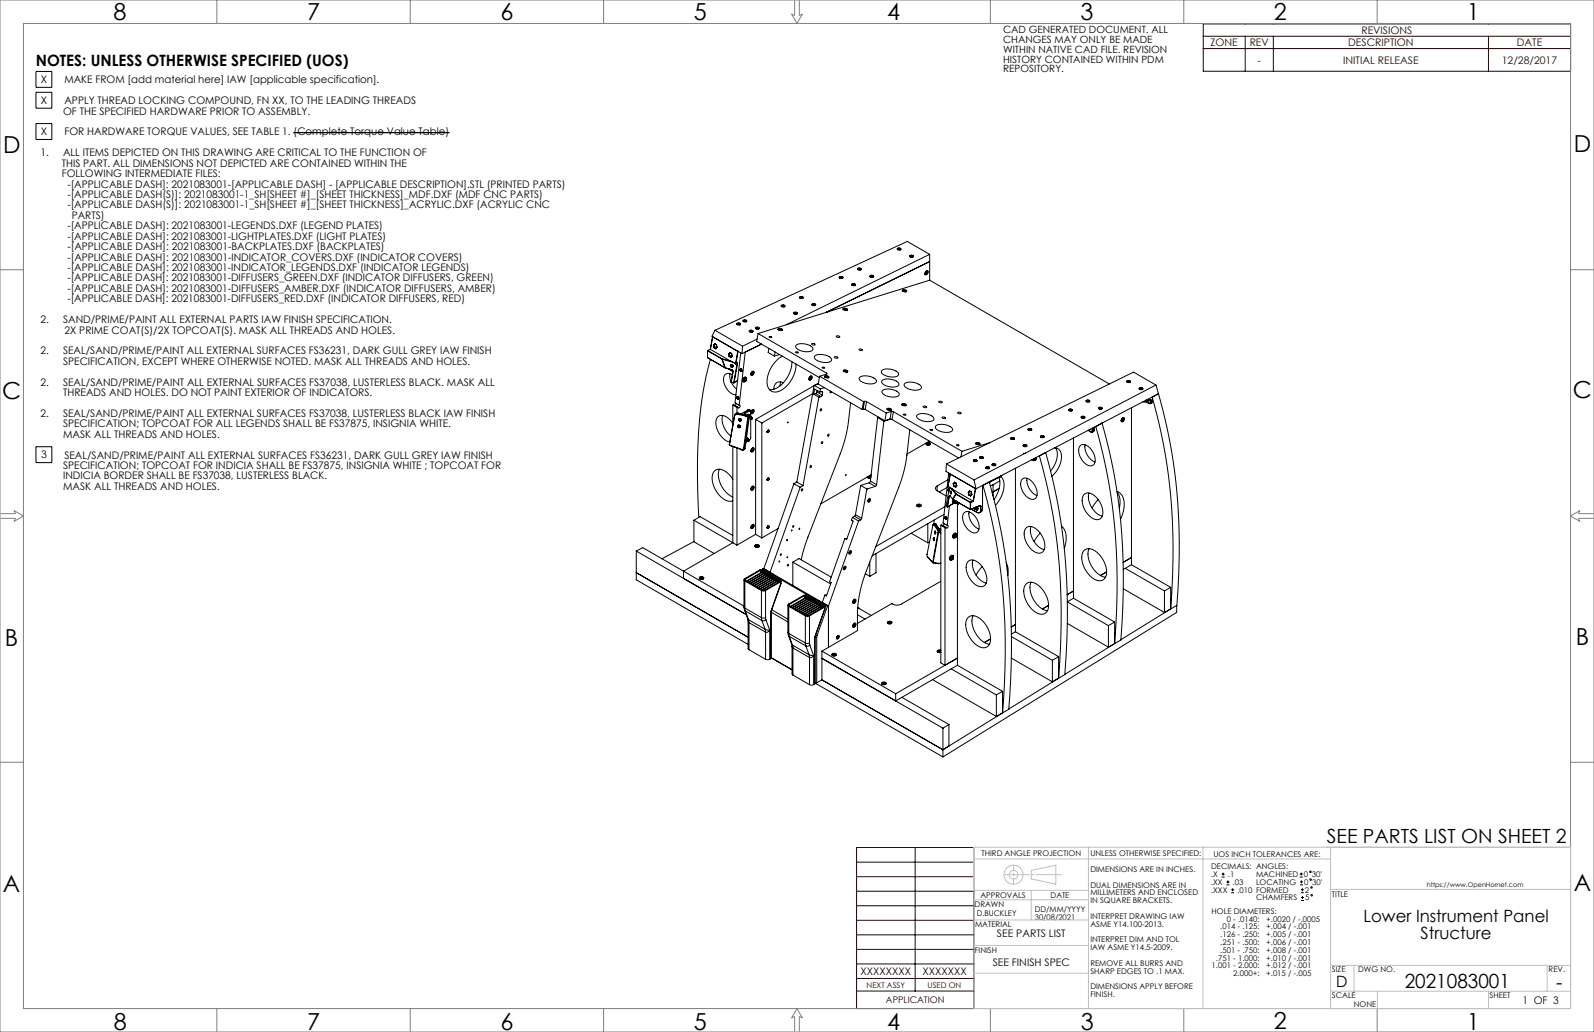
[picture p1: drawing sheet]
<svg xmlns="http://www.w3.org/2000/svg" width="864mm" height="559mm" viewBox="0 0 864 559" stroke-linecap="round" stroke-linejoin="round" font-family="sans-serif">
<defs><g id="words">
<g font-size="12.7" fill="#010000">
<text x="62" y="11">8</text>
<text x="166" y="11">7</text>
<text x="271" y="11">6</text>
<text x="376" y="11">5</text>
<text x="481" y="11">4</text>
<text x="585" y="11">3</text>
<text x="690" y="11">2</text>
<text x="795" y="11">1</text>
<text x="2" y="83">D</text>
<text x="853" y="82">D</text>
<text x="852" y="216">C</text>
<text x="1" y="216">C</text>
<text x="3" y="350">B</text>
<text x="854" y="349">B</text>
<text x="2" y="483">A</text>
<text x="853" y="482">A</text>
<text x="62" y="558">8</text>
<text x="166" y="558">7</text>
<text x="271" y="558">6</text>
<text x="376" y="558">5</text>
<text x="481" y="558">4</text>
<text x="586" y="558">3</text>
<text x="690" y="557">2</text>
<text x="795" y="558">1</text>
</g>
<text font-size="10.6" fill="#010000" x="719" y="457">SEE PARTS LIST ON SHEET 2</text>
<g font-size="10.6">
<text x="761" y="535">2021083001</text>
<text x="843" y="535">-</text>
</g>
<g font-size="9.2">
<text x="739" y="499">Lower Instrument Panel</text>
<text x="770" y="509">Structure</text>
</g>
<text font-size="8.5" fill="#010000" x="19" y="36">NOTES: UNLESS OTHERWISE SPECIFIED (UOS)</text>
<text font-size="8.5" x="724" y="535">D</text>
<g font-size="5.6" fill="#300000">
<text x="738" y="18">REVISIONS</text>
<text x="656" y="25">ZONE</text>
<text x="677" y="25">REV</text>
<text x="730" y="25">DESCRIPTION</text>
<text x="822" y="25">DATE</text>
<text x="681" y="35">-</text>
<text x="728" y="35">INITIAL RELEASE</text>
<text x="814" y="35">12/28/2017</text>
<text x="466" y="528">XXXXXXXX</text>
<text x="500" y="528">XXXXXXX</text>
</g>
<g font-size="5.6" fill="#010000">
<text x="22" y="45">X</text>
<text x="35" y="45">MAKE FROM [add material here] IAW [applicable specification].</text>
<text x="22" y="56">X</text>
<text x="35" y="56">APPLY THREAD LOCKING COMPOUND, FN XX, TO THE LEADING THREADS</text>
<text x="34" y="62">OF THE SPECIFIED HARDWARE PRIOR TO ASSEMBLY.</text>
<text x="22" y="73">X</text>
<text x="35" y="73">FOR HARDWARE TORQUE VALUES, SEE TABLE 1. (Complete Torque Value Table)</text>
<text x="22" y="85">1.</text>
<text x="34" y="85">ALL ITEMS DEPICTED ON THIS DRAWING ARE CRITICAL TO THE FUNCTION OF</text>
<text x="33" y="96">FOLLOWING INTERMEDIATE FILES:</text>
<text x="33" y="90">THIS PART. ALL DIMENSIONS NOT DEPICTED ARE CONTAINED WITHIN THE</text>
<text x="36" y="102">-[APPLICABLE DASH]: 2021083001-[APPLICABLE DASH] - [APPLICABLE DESCRIPTION].STL (PRINTED PARTS)</text>
<text x="37" y="107">-[APPLICABLE DASH(S)]: 2021083001-1_SH[SHEET #]_[SHEET THICKNESS]_MDF.DXF (MDF CNC PARTS)</text>
<text x="37" y="113">-[APPLICABLE DASH(S)]: 2021083001-1_SH[SHEET #]_[SHEET THICKNESS]_ACRYLIC.DXF (ACRYLIC CNC</text>
<text x="39" y="119">PARTS)</text>
<text x="37" y="124">-[APPLICABLE DASH]: 2021083001-LEGENDS.DXF (LEGEND PLATES)</text>
<text x="37" y="130">-[APPLICABLE DASH]: 2021083001-LIGHTPLATES.DXF (LIGHT PLATES)</text>
<text x="37" y="135">-[APPLICABLE DASH]: 2021083001-BACKPLATES.DXF (BACKPLATES)</text>
<text x="37" y="141">-[APPLICABLE DASH]: 2021083001-INDICATOR_COVERS.DXF (INDICATOR COVERS)</text>
<text x="37" y="147">-[APPLICABLE DASH]: 2021083001-INDICATOR_LEGENDS.DXF (INDICATOR LEGENDS)</text>
<text x="36" y="152">-[APPLICABLE DASH]: 2021083001-DIFFUSERS_GREEN.DXF (INDICATOR DIFFUSERS, GREEN)</text>
<text x="37" y="158">-[APPLICABLE DASH]: 2021083001-DIFFUSERS_AMBER.DXF (INDICATOR DIFFUSERS, AMBER)</text>
<text x="36" y="164">-[APPLICABLE DASH]: 2021083001-DIFFUSERS_RED.DXF (INDICATOR DIFFUSERS, RED)</text>
<text x="22" y="175">2.</text>
<text x="34" y="175">SAND/PRIME/PAINT ALL EXTERNAL PARTS IAW FINISH SPECIFICATION.</text>
<text x="35" y="181">2X PRIME COAT(S)/2X TOPCOAT(S). MASK ALL THREADS AND HOLES.</text>
<text x="22" y="192">2.</text>
<text x="34" y="192">SEAL/SAND/PRIME/PAINT ALL EXTERNAL SURFACES FS36231, DARK GULL GREY IAW FINISH</text>
<text x="34" y="198">SPECIFICATION, EXCEPT WHERE OTHERWISE NOTED. MASK ALL THREADS AND HOLES.</text>
<text x="22" y="209">2.</text>
<text x="34" y="209">SEAL/SAND/PRIME/PAINT ALL EXTERNAL SURFACES FS37038, LUSTERLESS BLACK. MASK ALL</text>
<text x="34" y="214">THREADS AND HOLES. DO NOT PAINT EXTERIOR OF INDICATORS.</text>
<text x="22" y="226">2.</text>
<text x="34" y="226">SEAL/SAND/PRIME/PAINT ALL EXTERNAL SURFACES FS37038, LUSTERLESS BLACK IAW FINISH</text>
<text x="34" y="231">SPECIFICATION; TOPCOAT FOR ALL LEGENDS SHALL BE FS37875, INSIGNIA WHITE.</text>
<text x="34" y="237">MASK ALL THREADS AND HOLES.</text>
<text x="22" y="248">3</text>
<text x="35" y="248">SEAL/SAND/PRIME/PAINT ALL EXTERNAL SURFACES FS36231, DARK GULL GREY IAW FINISH</text>
<text x="34" y="254">SPECIFICATION; TOPCOAT FOR INDICIA SHALL BE FS37875, INSIGNIA WHITE ; TOPCOAT FOR</text>
<text x="34" y="260">INDICIA BORDER SHALL BE FS37038, LUSTERLESS BLACK.</text>
<text x="34" y="265">MASK ALL THREADS AND HOLES.</text>
<text x="540" y="507">SEE PARTS LIST</text>
<text x="538" y="523">SEE FINISH SPEC</text>
</g>
<text font-size="5.6" x="825" y="543">1 OF 3</text>
<g font-size="5.4">
<text x="543" y="18">CAD GENERATED DOCUMENT. ALL</text>
<text x="543" y="23">CHANGES MAY ONLY BE MADE</text>
<text x="543" y="29">WITHIN NATIVE CAD FILE. REVISION</text>
<text x="543" y="34">HISTORY CONTAINED WITHIN PDM</text>
<text x="543" y="39">REPOSITORY.</text>
</g>
<text font-size="4.9" fill="#300000" x="480" y="543">APPLICATION</text>
<g font-size="4.2" fill="#010000">
<text x="532" y="463">THIRD ANGLE PROJECTION</text>
<text x="591" y="464">UNLESS OTHERWISE SPECIFIED:</text>
<text x="657" y="464">UOS INCH TOLERANCES ARE:</text>
<text x="591" y="472">DIMENSIONS ARE IN INCHES.</text>
<text x="656" y="471">DECIMALS: ANGLES:</text>
<text x="656" y="475">.X</text>
<text x="656" y="479">.XX</text>
<text x="665" y="475">.1</text>
<text x="668" y="479">.03</text>
<text x="680" y="479">LOCATING</text>
<text x="680" y="475">MACHINED</text>
<text x="706" y="475">0</text>
<text x="706" y="479">0</text>
<text x="711" y="475">30'</text>
<text x="711" y="479">30'</text>
<text x="531" y="486">APPROVALS</text>
<text x="591" y="481">DUAL DIMENSIONS ARE IN</text>
<text x="591" y="485">MILLIMETERS AND ENCLOSED</text>
<text x="656" y="483">.XXX</text>
<text x="670" y="483">.010 FORMED</text>
<text x="707" y="483">2</text>
<text x="722" y="486">TITLE</text>
<text x="528" y="491">DRAWN</text>
<text x="591" y="489">IN SQUARE BRACKETS.</text>
<text x="680" y="488">CHAMFERS</text>
<text x="707" y="488">5</text>
<text x="591" y="498">INTERPRET DRAWING IAW</text>
<text x="656" y="495">HOLE DIAMETERS:</text>
<text x="528" y="502">MATERIAL</text>
<text x="591" y="502">ASME Y14.100-2013.</text>
<text x="661" y="503">.014 - .125:</text>
<text x="665" y="499">0 - .0140:</text>
<text x="686" y="499">+.0020 / -.0005</text>
<text x="686" y="503">+.004 / -.001</text>
<text x="661" y="507">.126 - .250:</text>
<text x="686" y="507">+.005 / -.001</text>
<text x="591" y="510">INTERPRET DIM AND TOL</text>
<text x="591" y="514">IAW ASME Y14.5-2009.</text>
<text x="661" y="512">.251 - .500:</text>
<text x="661" y="516">.501 - .750:</text>
<text x="686" y="512">+.006 / -.001</text>
<text x="686" y="516">+.008 / -.001</text>
<text x="528" y="516">FINISH</text>
<text x="659" y="520">.751 - 1.000:</text>
<text x="686" y="520">+.010 / -.001</text>
<text x="591" y="523">REMOVE ALL BURRS AND</text>
<text x="591" y="527">SHARP EDGES TO .1 MAX.</text>
<text x="656" y="524">1.001 - 2.000:</text>
<text x="686" y="524">+.012 / -.001</text>
<text x="722" y="526">SIZE</text>
<text x="736" y="526">DWG NO.</text>
<text x="839" y="526">REV.</text>
<text x="668" y="529">2.000+:</text>
<text x="686" y="529">+.015 / -.005</text>
<text x="591" y="536">DIMENSIONS APPLY BEFORE</text>
<text x="591" y="540">FINISH.</text>
<text x="722" y="540">SCALE</text>
<text x="733" y="545">NONE</text>
<text x="807" y="540">SHEET</text>
</g>
<g font-size="4.2">
<text x="569" y="486">DATE</text>
<text x="529" y="496">D.BUCKLEY</text>
<text x="561" y="494">DD/MM/YYYY</text>
<text x="561" y="498">30/08/2021</text>
</g>
<g font-size="4.2" fill="#300000">
<text x="470" y="535">NEXT ASSY</text>
<text x="503" y="535">USED ON</text>
</g>
<text font-size="3.5" fill="#010000" x="773" y="480">https://www.OpenHornet.com</text>
</g></defs>
<g fill="none" stroke="#010000" stroke-width=".54">
<path d="M19 39h9v8h-9zM19 50h9v9h-9zM19 67h9v9h-9zM159 72h84M19 242h9v8h-9zM662 475h1M662 473h1M663 473v1M664 479h2M664 478h2M665 477v1M704 475h2"/>
<path d="M704 473h2M704 479h2M704 478h2M705 472v2M705 477v1M667 483h2M667 482h2M668 481v2M705 483h1M705 482h1M705 488h1M705 486h1"/>
<path d="M706 481v2M706 485v2"/>
<circle cx="710" cy="472" r=".4"/>
<circle cx="710" cy="476" r=".4"/>
<circle cx="711" cy="481" r=".4"/>
<circle cx="711" cy="485" r=".4"/>
</g>
<g fill="none" stroke="#000" stroke-width=".54">
<path d="M159 72h84M486 135l1-1 1 1h-1zM486 135a.7 .7 0 0 1 1-1 .7 .7 0 0 1 1 1M487 135h.1M488 135h-1M488 135h.1M493 138h1l1 1h-1zM493 139a.7 .7 0 0 1 1-1 .7 .7 0 0 1 0 1M493 139h1M493 139h.1M494 139h.1M494 139h-1"/>
<path d="M494 138l-1 1M494 138v1M504 138l-12-7-105 48M504 138l-78 38M504 138v14M455 150h1h1l-2 1zM455 151a.7 .7 0 0 1 1-1 .7 .7 0 0 1 0 1M455 150h.1M455 150h1M456 150h.1M456 150h-1M456 150v1"/>
<path d="M456 151h.1M462 154h1l-1 1zM462 155a.7 .7 0 0 1 0-1 .7 .7 0 0 1 1 1M462 154h.1M462 154h1M463 154v1M463 154h-1M463 154h.1M465 145h1l1 1h-2zM465 146a.7 .7 0 0 1 1-1 .7 .7 0 0 1 0 1M465 146h.1M465 145v1"/>
<path d="M465 145h.1M465 146h1M466 146h-1M466 146h.1M471 149h2v1h-1zM472 150a.7 .7 0 0 1 0-1 .7 .7 0 0 1 1 1M472 150h.1M472 149h.1M472 149v1M472 150h1M473 150h-1M473 149h-1"/>
<path d="M473 149v1M473 150h.1M473 149h.1M489 157h1l1 1h-1zM489 157v1M489 157h.1M489 157l1 1M489 157h1M490 158h.1M490 157v1M490 157h.1M490 158h1"/>
<path d="M491 158h.1M491 158l-1-1h-1v1M501 148v1M502 148h.1M502 147a.7 .7 0 0 1 0 1 .7 .7 0 0 1-1 0zM502 147a.8 .8 0 0 1 1 0 .8 .8 0 0 1 0 1 1.1 1.1 0 0 1-2 1 1.1 1.1 0 0 1 1-2zM502 147h.1M502 147v1M504 142l-56 27M504 152l-93 29M504 152l97 56M387 179l15 8"/>
<path d="M387 179l-1 3 16 9M399 175h1l1 1h-1zM400 176a.7 .7 0 0 1 0-1 .7 .7 0 0 1 1 1M400 175h.1M400 176h.1M400 175v1M400 176h1M401 176h-1M401 176h.1M401 175l-1 1M401 175h.1M401 175h-1"/>
<path d="M403 173h1l1 1h-2zM403 174a.7 .7 0 0 1 1-1 .7 .7 0 0 1 0 1M403 174h.1M403 174h1M404 174h-1M404 174h.1M406 179h1h1l-1 1zM406 180a.7 .7 0 0 1 1-1 .7 .7 0 0 1 1 1M407 179h.1M407 179v1M407 180h.1M409 177h1l1 1h-1z"/>
<path d="M410 178a.7 .7 0 0 1 0-1 .7 .7 0 0 1 1 1M410 178h.1M410 177v1M410 177h.1M410 178h1M411 178h-1M411 178h.1M411 177v1M422 178h1l1 1h-1zM422 178v1M422 178h.1M422 179v-1h1l1 1h-1"/>
<path d="M422 178l1 1M423 178v1M423 178h-1M423 178h.1M423 179h.1M423 165h1l1 1h-1zM424 166a.7 .7 0 0 1 0-1 .7 .7 0 0 1 1 1M424 179h.1M424 166h.1M424 165v1M424 165h.1M424 166h1"/>
<path d="M425 166h.1M425 166h-1M425 165v1M425 165l-1 1M430 169h1l1 1h-1zM430 170a.7 .7 0 0 1 1-1 .7 .7 0 0 1 1 1M431 169v1M431 170h.1M431 169h.1M431 169l1 1M433 161h1h1l-1 1zM433 162a.7 .7 0 0 1 1-1 .7 .7 0 0 1 1 1"/>
<path d="M434 161h.1M435 161h.1M435 161h-1M440 165l1-1 1 1-1 1zM440 165a.7 .7 0 0 1 1-1 .7 .7 0 0 1 1 1M440 165h1M441 165h.1M441 165h-1M457 167h1l1 1h-1zM457 167v1M457 167h.1M457 167l1 1"/>
<path d="M457 167h1M458 167v1M458 168h.1M458 167h.1M458 168h1M459 168h-1M459 168h.1M459 168l-1-1h-1v1M383 194l10 5M383 190v4M383 194h.1M383 190l8 4"/>
<path d="M383 190h.1M385 189l11 7M385 189l-2 1M385 195a221 221 0 0 0-7 71l1 14M386 182l14 8M386 182l-1 7M386 182h.1M387 187v1M387 187h.1M387 188l1 1M387 188h.1M387 186l1 1 1 1"/>
<path d="M387 186v1M388 186l-1 1M388 189h.1M388 187l-1 1M389 188l-1 1M391 194l2 5M391 194h.1M391 194l5 2M393 199l3 1M393 199h.1M395 200l2 1M395 192v1"/>
<path d="M395 192h.1M395 193l1 1M395 193h1M395 193h.1M395 191h1l1 2-1 1M395 191v1M396 191l-1 1M396 198h.1M396 193h.1M396 193v1M396 198h1h-1M396 198h1"/>
<path d="M396 197h.1M396 196l3 1M396 196h.1M396 196h1M396 197v1M397 192l-2 1M397 193h-1M399 197h.1M399 197l-1 10M400 197l-2 10M400 197h-1M400 190l-1 7"/>
<path d="M400 190h.1M401 200h.1M401 191l-3 27 2 1M401 200h1M402 200h-1M402 187v4M404 191l-4 28M410 184l-8 3M411 181l37 21M411 181l-1 4 34 19M413 186l-11 5M417 189l-1 2 4 2"/>
<path d="M417 182l1 1zM420 191v2M422 192l-2 1M424 193a15 15 0 0 0-8 17 6 6 0 0 0 10 0 17 17 0 0 0 5-13M429 196a16 16 0 0 1-11 15h-1M431 191h1zM431 187a7 7 0 0 1 9 2 7 7 0 0 1-9-1zM440 186l2 1h-1zM442 193a7 7 0 0 1 9 2 7 7 0 0 1-9 0l-1-2zM445 199h2zM452 193l2 1h-1zM453 182h2l-1 1z"/>
<path d="M465 189l2 1h-1zM395 202l1 5M396 207h2M396 207h.1M396 207l3 4M396 200h.1M396 200l1 1M397 203a3 3 0 0 0-4 0 3 3 0 0 0-1 4 8 8 0 0 0 7 7M397 219l2 2M397 219l3 1M397 219v11M397 201l-1 6"/>
<path d="M397 201h.1M398 207h.1M399 218l-1 2M399 215v1M399 215h.1M399 216h1M400 216h.1M400 206l-2 1M400 215h.1M400 215h-1M400 215l-1 1M400 215v1"/>
<path d="M400 219l1 1v1h-1v-1M401 201h.1M401 200v1M402 200h.1M402 200l-1 1M402 201h.1M402 200v1M402 201h-1M403 207h.1M404 206h.1M404 205h-1v2M404 205h.1"/>
<path d="M404 206l-1 1M404 204h-1v1l-1 1 1 1M404 205v1M404 205a1.2 1.2 0 0 0-1 0 1.2 1.2 0 0 0 0 2h1M407 203h.1M407 202h.1M407 202h1M407 202v-1a.7 .7 0 0 1 1 1 .7 .7 0 0 1-1 0zM407 202l1 1M407 201a1 1 0 0 1 2 0 1.1 1.1 0 0 1-1 2 .9 .9 0 0 1-1 0 .9 .9 0 0 1 0-1zM408 202h-1M408 202h.1"/>
<path d="M408 202v1M408 201h.1M423 207v2M424 207a3 3 0 0 0-3 0 3 3 0 0 0-2 4M438 205l1 1M439 205h.1M439 204a.7 .7 0 0 1 1 1 1 1 0 0 1-2 0zM439 204a.8 .8 0 0 1 1 0 .8 .8 0 0 1 0 1 1.1 1.1 0 0 1-2 1 1.1 1.1 0 0 1 1-2zM439 204v1M439 204h.1M439 204h1M440 213l-27 16"/>
<path d="M441 213l3 2M441 209l-32 18M441 209l3 2M441 209l-9 52M442 213h-1M442 213l3 2M443 212l-1 1M443 212l2 2M443 211v1M443 208l24 14M443 208l-2 1M443 207l-1 1"/>
<path d="M444 215l-9 48M444 204l24 13M444 204l-1 4M444 212h1h1M444 212l-3-1v2M444 211v1M445 215h-1M445 212h1M445 214v1M446 212l-1 2M447 210l-3 1M447 204h1h1l-1 1z"/>
<path d="M447 204h.1M447 204h1M448 204h.1M448 202v1M448 203l-4 1M448 204h1M449 204h-1M449 204v1M449 204h-2M449 204l-1 1M449 204h.1M450 212v1l1-1"/>
<path d="M457 200h1l1 1h-1zM457 201h.1M458 201h.1M458 201h1M459 201h.1M459 201l-1-1-1 1M461 218l-2 14-2 10-20 51-3 10M466 204a7 7 0 0 1 9 2 7 7 0 0 1-9 0l-1-1zM468 217l-1 5M468 217h1M468 217h.1M468 217v5"/>
<path d="M469 217l11 7M469 217v5M478 200a7 7 0 0 1 9 3 7 7 0 0 1-9-1zM478 206a7 7 0 0 1 9 2 7 7 0 0 1-9-1zM478 211a7 7 0 0 1 9 3 7 7 0 0 1-9-1v-1zM489 219h1h1l-1 1zM489 219h.1M489 219h1M490 219v1M490 219h.1M490 219h-1M490 208a7 7 0 0 1 9 2 7 7 0 0 1-9-1z"/>
<path d="M491 220h.1M491 219h-2v1M491 219l-1 1M491 219v1M509 217l2 1h-1zM589 217h1l-1 1zM589 218a.7 .7 0 0 1 0-1 .7 .7 0 0 1 1 1M589 217h.1M589 217v1M589 217h1M590 217h-1M590 217h.1"/>
<path d="M611 206h1v1h-1zM611 207a.7 .7 0 0 1 0-1 .7 .7 0 0 1 1 1M611 206h.1M611 206v1M611 207h.1M611 207h1M612 206l-1 1M612 206v1M612 206h.1M612 207h.1M617 210h1l1 1h-1zM618 211a.7 .7 0 0 1 0-1 .7 .7 0 0 1 1 1"/>
<path d="M618 210h.1M618 210v1M618 211h.1M618 211h1M618 210h1M619 210l-1 1M619 211h.1M619 210h-1M619 210h.1M621 218h1M621 217l1 1M621 217l-2 1"/>
<path d="M621 217h-2M621 217h.1M621 217h1zM622 217h.1M622 217h-1M622 218h.1M622 218l1 1M623 217h.1M623 216l-2 1M623 216l1 1M623 216h.1M623 216v1"/>
<path d="M623 218h-1M623 217v1M624 218h-1M624 218l-1 1M624 217h-1M624 217v1M624 217l-1 2M624 215a310 310 0 0 1 10 115M624 215v2M626 208l2 5M626 208l-98 52M626 208l-12-7-101 50"/>
<path d="M628 213l-99 52M628 213a310 310 0 0 1 10 115M628 213l-4 2M392 225a11 11 0 0 0 4 11M397 229a6 6 0 0 0-8-3 10 10 0 0 0 6 13M398 225l-3 16M398 225h.1M399 224l-1 1M399 224h.1M399 224l5 1M399 221v3M400 220l-1 1"/>
<path d="M400 224h.1M400 224h-1M400 224l5 1M400 230l1 1M400 231h1M400 230v1h1h-1v-1M400 230h.1M400 230l1 1-1-1M401 227h-1M401 227v1M401 227h.1M401 227v1v-1h-1"/>
<path d="M401 227v1v-1M403 224h.1M404 223l-1 1M404 223v1M404 223h.1M404 224h-1M404 224h.1M404 224v1M404 225h.1M404 225l1 1M404 238h.1M405 237h.1"/>
<path d="M404 238l1 1M405 239h.1M405 238v1M405 238h.1M405 237l-1 1h1M405 225h-1M405 225h.1M405 225l1 1M405 238h-1M405 238h-1h1M405 226l-2 17M405 226h.1"/>
<path d="M405 239h-1M405 224h.1M405 224h1M405 224v1M405 222h1M405 222l-3 2M405 239h1M405 239l1-1-1 1M405 224v1h1M405 224l1 1M406 238l-1 1M406 238h.1"/>
<path d="M406 225l-1 1v-1h1M406 225h.1M406 222l1 1v3h-1M406 222l-2 1M406 222v1M406 226h.1M406 226h-1M406 226l-2 17M406 224v1M406 224h.1M406 223h1M406 223l-2 1"/>
<path d="M406 226v1M406 226h1l-1 1M406 227h.1M407 227h.1M407 227v10l-1 1M407 226h-1M407 223v1M407 227v-1v1M407 224h.1M407 227l1-1-1 1M407 226v1M407 223h.1"/>
<path d="M407 223h1M407 222a.7 .7 0 0 1 1 1 .7 .7 0 0 1-1 0zM407 226l-1 1M407 222a1 1 0 0 1 2 0 .8 .8 0 0 1-1 1 .9 .9 0 0 1-1 1 1 1 0 0 1 0-2zM408 226h.1M408 223h.1M408 223h-1M408 226l-1 1M408 226h-1M408 222h.1M408 222v1M409 227l4 2"/>
<path d="M409 227v62M413 229v62M416 234h.1M416 233v1M416 233h.1M416 233h1M417 233l-1 1M417 233h-1M445 222v1zM468 222h1M468 222h-1M469 222l10 6 1-4"/>
<path d="M475 226l4 2M475 226l-3 34M476 226h-1M479 228l-4 34M481 221h1l1 1h-2zM481 222h.1M481 222h1M482 222h.1M482 222h-1M482 221v1M482 227h1M482 227l-3 1"/>
<path d="M483 222h.1M483 222l-2-1v1M483 222h-1M483 223h1M483 223l-3 1M483 223l-1 4M483 227l36 21M484 223l37 21M484 223l-1 4M489 224l2 1zM493 233l-2 15-2 10-22 59-2 12v12l-20 12M497 225a7 7 0 0 1 9 2 7 7 0 0 1-9 0v-2z"/>
<path d="M500 220l2 1h-1zM502 240h1a.9 .9 0 0 1 1 1 .9 .9 0 0 1-1 0h-1zM504 239l-13 7M504 233h1zM507 230a7 7 0 0 1 9 3 7 7 0 0 1-9-1zM510 226h2l-1 1zM519 223l2 1h-1zM529 240h1h1l-1 1zM536 240l-15 4M548 237h1l1 1h-2zM548 238a.7 .7 0 0 1 1-1 .7 .7 0 0 1 0 1M548 237v1"/>
<path d="M548 238h.1M548 237h.1M548 238h1M548 237h1M549 237v1M549 238h-1M549 238h.1M549 237h.1M557 232h1l1 1h-1zM557 233a.7 .7 0 0 1 1-1 .7 .7 0 0 1 1 1M557 232l1 1M558 232h-1"/>
<path d="M558 232h.1M558 232v1M558 233h.1M564 236h1l1 1h-2zM564 237a.7 .7 0 0 1 1-1 .7 .7 0 0 1 0 1M564 236h.1M564 236v1M564 237h.1M564 237h1M564 236h1M565 237h-1M565 236v1"/>
<path d="M565 237h.1M565 236h.1M579 222l1-1 1 1-1 1zM579 222a.7 .7 0 0 1 1 0 .7 .7 0 0 1 1 1M580 222h.1M580 222h-1M582 237v87M586 226l1-1 1 1h-2zM586 226a.7 .7 0 0 1 1-1 .7 .7 0 0 1 0 1M586 226h.1M586 226h1M587 226h.1"/>
<path d="M587 226h-1M590 233h.1M591 232l-1 1M591 234h.1M591 234l-1-1 1 1M591 234h1M591 232h1M592 232h.1M592 233l-1 1M592 232v1M592 233h.1M592 233v1"/>
<path d="M593 233l-1 1M593 233h-1M593 231v2M594 231h.1M594 231a316 316 0 0 1 10 117M595 221h1h1l-1 1zM595 221a.7 .7 0 0 1 1 0 .7 .7 0 0 1 1 1M596 221h.1M596 221h1M597 221h-1M597 229a316 316 0 0 1 10 118l-6 3M597 229l-3 2"/>
<path d="M597 229h.1M607 228h1M608 228h.1M608 227v1M608 227v-1a1.1 1.1 0 0 1 1 2 1 1 0 0 1-2 0zM608 227a.8 .8 0 0 1 1-1 1 1 0 0 1 0 2 1 1 0 0 1-1 0 1 1 0 0 1-1-1 1 1 0 0 1 1 0zM608 227h.1M608 226h1M609 227h-1M609 227h.1M613 221v85M390 254a13 13 0 0 0 7 15"/>
<path d="M395 241l7 2M395 241h.1M395 241l7 3M397 260a8 8 0 0 0-9-5 10 10 0 0 0 2 13l3 3h4M397 242v52l-27 15M399 243v52M402 243h.1M402 243v1M402 244h.1M403 243h-1M403 243h.1M403 243l-1 1"/>
<path d="M403 243h1M404 243l-2 1M404 243h.1M407 244h.1M407 244h1M407 243a.7 .7 0 0 1 1 1 .7 .7 0 0 1-1 0zM407 243a1 1 0 0 1 2 0 .8 .8 0 0 1-1 1 .9 .9 0 0 1-1 0 .9 .9 0 0 1 0-1zM408 243v1M408 243h.1M408 243l-1 1M408 244h.1M416 260h.1"/>
<path d="M416 259v1M416 259h.1M416 259h1M417 259l-1 1M417 259h-1M439 252h1l-1 1zM470 258v1M470 258l2 1h-1zM471 258h.1M471 258v1M471 258h1M471 257l1 1"/>
<path d="M472 257l-27 16M502 240v1M502 240h.1M502 240l1 1M502 240h1M503 241h.1M503 240v1M503 240h.1M504 240v1M504 240h.1M513 251l15 9M513 251v4l16 10"/>
<path d="M514 260l-6 3M514 256l-3 27 2 1M515 257l-1 6M515 257h.1M518 241h2zM521 244v3M527 249h2v1h-1zM528 260l1 5M528 250a.7 .7 0 0 1 0-1 .7 .7 0 0 1 1 1M528 249h.1M528 249v1M528 250h.1"/>
<path d="M528 250h1M529 249h-1M529 250h.1M529 249h.1M529 249v1M529 240h.1M529 241v-1h1h1l-1 1M529 240l1 1M530 240h-1M530 240h.1M530 241h.1M530 240v1"/>
<path d="M531 241h.1M531 240v1M531 247h1l1 1h-2zM531 248a.7 .7 0 0 1 1-1 .7 .7 0 0 1 0 1M531 248h.1M531 248h1M532 248h.1M532 248h-1M534 253h1h1l-1 1zM534 254a.7 .7 0 0 1 1-1 .7 .7 0 0 1 1 1M535 253h.1M535 253v1"/>
<path d="M535 254h.1M535 253h1M536 253l-1 1M536 253h-1M538 251h1l1 1h-2zM538 252a.7 .7 0 0 1 1-1 .7 .7 0 0 1 0 1M538 252h.1M538 251v1M538 252h1M539 252h-1M539 252h.1M539 251v1"/>
<path d="M539 251h.1M541 259l1 2-1 3-2 7M542 258l-5 3M542 258h.1M542 258a12 12 0 0 1-2 15l-1 1M543 257l-1 1M550 254v88M554 260a5 5 0 0 1 7 4l1 2a3 3 0 0 1-1 4 3 3 0 0 1-5-1 8 8 0 0 1-2-9zM554 241h2l-1 1zM555 242a.7 .7 0 0 1 0-1 .7 .7 0 0 1 1 1M555 241h.1M555 242h.1"/>
<path d="M555 241v1M555 242h1M556 245h-1M556 241h.1M556 241h-1M556 241v1M556 259a9 9 0 0 0 6 9M559 249h1M560 249h1M560 249h.1M560 248v1M561 249h-1"/>
<path d="M561 249h.1M561 248v1M561 248h.1M563 247h.1M563 247a322 322 0 0 1 11 120M563 247l4-2a322 322 0 0 1 10 120l-7 4M571 242h1a5 5 0 0 1 3 7l-2 5-3 4M572 243a11 11 0 0 1-3 12M585 241a5 5 0 0 1 7 4l1 2a3 3 0 0 1-1 5 3 3 0 0 1-4-1 8 8 0 0 1-3-10zM588 241a9 9 0 0 0 5 9M407 265h.1M407 264v1"/>
<path d="M407 264h.1M407 264l1 1M407 264a.7 .7 0 0 1 1 1 .7 .7 0 0 1-1 0zM407 265h1M407 264h1M407 264a1 1 0 0 1 2 0 .8 .8 0 0 1-1 1 .9 .9 0 0 1-1 0 .9 .9 0 0 1 0-1zM408 264h-1M408 264h.1M408 265h-1M408 265h.1M408 263h.1M408 264v1"/>
<path d="M430 262l4 2M430 262l-16 46M432 261l3 2M432 261l-2 1M434 264l-17 46M434 265h1l-1 1zM435 263l-1 1M463 280l3 1M463 280h-1M463 279v1M463 279l4 2M466 263l4 2"/>
<path d="M466 263l-3 16M470 265l-3 16M471 270a.7 .7 0 0 1 0 1 .7 .7 0 0 1-1 0zM471 270v1h-1M471 261l3 2M471 261l-5 2M472 260l-1 1M472 260l3 2M474 263l-4 2M475 262l-1 1M497 273h1a.9 .9 0 0 1 1 1 .9 .9 0 0 1-1 0h-1zM497 274h.1"/>
<path d="M497 274h1M498 274h.1M498 273v1M499 274h.1M508 263a1.4 1.4 0 0 0-1 1 1.4 1.4 0 0 0 1 2M508 263v3M508 266l5 3M511 278l-38 23M512 274l-38 22M512 280h.1M512 280h1M513 264l-4 2"/>
<path d="M513 274h.1M514 263h.1M514 263l2 2M514 266h.1M514 265v1M514 265h.1M514 266v-1v1M514 269l-1 5M514 269h.1M514 264l-1 10M514 274l-1 10M515 268l-1 1"/>
<path d="M515 268l1 2M515 269h-1M515 266v1zM515 266v1M515 267h.1M515 266h.1M516 265h.1M516 265l2 3M516 265l11 6M516 265l2 2M516 270h.1M516 270l10 6"/>
<path d="M516 262l1 1M516 262h1M516 271v1l1 1-4 1M517 272l1 1M517 272h.1M517 262v1M517 263l1 1M517 271a.9 .9 0 0 0-1 1 .9 .9 0 0 0 1 1M517 271v1M517 271h.1M517 263h.1M517 272v1"/>
<path d="M517 273h1M518 261l-1 1M518 272h.1M518 264h.1M518 271v1zM518 268h.1M518 268l-2 2M518 271v1M518 268l8 4M518 267v1M518 267l8 5M518 272l-1 1"/>
<path d="M518 272v1M518 262v1v1M518 262l-1-1-1 1M518 262l-1 1M518 273h1M518 273l1-1v1M519 273h.1M519 273v-1v88M519 272v1M519 272v1l1-1M522 278a5 5 0 0 1 8 4v2a3 3 0 0 1-1 4 3 3 0 0 1-4-1 8 8 0 0 1-3-9zM525 267v1"/>
<path d="M525 267h.1M525 268l1 1M525 277a9 9 0 0 0 5 9M525 268h.1M525 268h1M525 266h1l1 2M525 266v1M526 272h.1M526 272v4M526 266l-1 1M526 276h.1M526 268v1"/>
<path d="M526 268h.1M526 276l3 1M526 267l-1 1M527 268l-1 1M527 271h.1M527 271l-1 1M528 275h.1M528 275v1M528 275l1 1M528 276h.1M528 276v-1v1M528 265l-1 6"/>
<path d="M528 265h1M528 264v1M529 276h.1M529 275h.1M529 265l-2 6M529 276h-1M529 265h.1M529 275v1M529 276l-1-1 1 1M529 277h.1M529 274v1M529 275l1 1"/>
<path d="M530 276h.1M530 276h-1M530 274v1M530 275v1M531 274h.1M531 274l-5 2M531 276a1.3 1.3 0 0 1 0 2 1.3 1.3 0 0 1-2-1M531 274v2M531 276h.1M531 276a1.4 1.4 0 0 1 0 2 1.4 1.4 0 0 1-2-1M532 276v1l-1 1M532 276h-1"/>
<path d="M533 263a328 328 0 0 1 10 123M533 263l3-2a328 328 0 0 1 11 123M533 263l-1 13M537 261l-1 1M537 261h-1M538 263h-1M538 263v6M541 264l-3 3M542 260l-4 3M587 268a6 6 0 0 1 9 4 6 6 0 0 1-1 9 10 10 0 0 1-9-10zM590 267a11 11 0 0 0 7 12M595 270l-3 5"/>
<path d="M605 266a8 8 0 0 1 4 11l-2 4M605 266l2 4-1 5M345 298v16l60 35M345 298l59 35M345 298l3-1 22 12M376 282l23 13M376 293l-17 10M376 282l3-2 18 10M376 282v11l11 7M407 286h.1M407 285h.1M407 285h1"/>
<path d="M407 284a.7 .7 0 0 1 1 1 .7 .7 0 0 1-1 0zM407 285l1 1M407 284a1 1 0 0 1 2 0 1.1 1.1 0 0 1-1 2 .9 .9 0 0 1-1 0 1 1 0 0 1 0-2zM408 285h-1M408 285h.1M408 285v1M408 284h.1M409 295h1a.9 .9 0 0 1 1 1 .9 .9 0 0 1-1 0h-1zM409 296h.1M409 289l-10 6M409 289l4 2M410 296h.1"/>
<path d="M410 295v1M410 295l1 1M410 295h.1M410 296h1M411 296h.1M411 296h-1M416 286h.1M416 285v1M416 285h.1M416 285h1M417 285l-1 1M417 285h-1"/>
<path d="M422 286l-9 5M458 292l-9 23h1l-2 8-1-1M458 292h1M460 298l1 1h-1M460 298h1a.8 .8 0 0 1 0 1 .8 .8 0 0 1-1 0zM462 280l3 2M462 280l-1 2h1l-3 10h-1M465 282l-16 46M466 281l-1 1M467 281h-1M475 300v10l-4 2M494 289l9 5"/>
<path d="M503 284v10M504 293l-1 1M505 284l-3 16v1M505 284h.1M506 292h.1M506 291v2zM506 291v1zM506 284h-1M506 284h.1M506 284l2 3M506 282v2h1M506 292v-1v1"/>
<path d="M506 288l1 1zM507 288h-1M507 288v1zM507 288v1v-1M507 288v1M507 288h.1M507 284h.1M507 284h-1M507 284l2 3M508 287v1M508 288l-3 17M508 288h.1"/>
<path d="M508 287h.1M508 288l-2 17M509 286h.1M509 287h.1M509 287h-1M509 287v1M509 286h1M509 286l1 1M509 288h.1M509 288h-1M509 288l1 1M509 288h1"/>
<path d="M510 284l2 2M510 284v75l2 1v-74M511 283v2M512 280v1M512 281h1M512 281h.1M512 286h.1M513 280h.1M513 280h-1M513 281h.1M513 280v1M513 281h-1"/>
<path d="M513 284l1 1-1 1h-1M517 291h.1M517 291h1M518 290v1M518 290h.1M518 290l-1 1M518 291h.1M518 289l-1 1v1M518 289h.1M518 289h-1l-1 1v1h1M518 289v1M518 291h-1"/>
<path d="M518 290a.9 .9 0 0 0-1-1 .9 .9 0 0 0 0 1v1M556 286a6 6 0 0 1 8 4 6 6 0 0 1 0 9 10 10 0 0 1-9-10zM559 285a11 11 0 0 0 7 13M564 289l-4 4M575 285a11 11 0 0 1 2 12M588 298a7 7 0 0 1 9 4 9 9 0 0 1 0 12 10 10 0 0 1-10-8l-1-5zM590 297a13 13 0 0 0 9 16M345 310l60 35M370 309l33 19M370 309v4M379 313l1-1a.9 .9 0 0 1 1 1 .9 .9 0 0 1-1 1l-1-1zM379 313h.1"/>
<path d="M380 313h.1M381 313h.1M403 314v15M404 315l-1-1 1-1 8-5 11 6v1M404 315l9 5M404 315v14M404 314h.1M404 314l9 6M412 309h.1M412 309l-8 5M412 309v1M412 310h.1"/>
<path d="M412 309l11 6M412 310h1M413 320h2M413 320v14M413 308v1M413 308l34 20M413 310l-9 5M413 310l1 1M413 310h.1M413 310l-8 5M413 310v1M414 308h-1"/>
<path d="M414 308l35 20M414 310l-9 5M414 311h1M414 310l-8 5M414 310v1M414 311h.1M415 320v14M415 311l-9 5M415 311l-8 5M415 311v1M415 312h.1M415 312h1"/>
<path d="M417 312l-9 4M417 312l-9 5M417 312h.1M417 312h-1M418 312v1M418 312l-9 5M418 313h-1M418 313h.1M419 313l-9 5M419 313h.1M419 313v1M420 313l-9 5"/>
<path d="M420 313v1M420 314h.1M421 314l-9 5M421 314v1M421 315h.1M422 314l-9 5M422 314l-9 6M422 314v1M422 315h.1M423 315h.1M423 315l-9 5h-1M423 315v1"/>
<path d="M423 315l-8 5M423 316l-5 15M430 304v13M430 304l20 12M430 304l3-2 17 11M457 307l1 1h-1M457 307h1a.8 .8 0 0 1 0 1 .8 .8 0 0 1-1 0zM469 311l2 1M471 304v8M502 301l1 1M502 301h.1M502 301l3 4"/>
<path d="M503 302h.1M503 302l2 3M505 305h1M505 305h.1M505 305h4M506 305h-1M509 305h.1M509 305h1h-1M510 315l-22 12-2 1-3-1-18 11M515 303h.1M516 302a.7 .7 0 0 1 1 0 .7 .7 0 0 1-1 1h-1zM516 303h-1"/>
<path d="M516 302v1M516 302h.1M516 303h.1M516 301l-1 1v1M516 301l-1 2M516 301h-1l-1 2h1M516 301v1M517 302a.8 .8 0 0 0-1-1 .8 .8 0 0 0-1 1v1M525 304a6 6 0 0 1 8 4 6 6 0 0 1 0 10 10 10 0 0 1-10-11zM527 303a11 11 0 0 0 7 13M532 307l-3 4M545 305l1 3v4"/>
<path d="M556 316a7 7 0 0 1 9 4 9 9 0 0 1 1 12 10 10 0 0 1-11-8v-5zM559 315a13 13 0 0 0 9 16M600 310l-4 2M609 319l22 13M610 308l21 12M613 302l-5 3M613 306l21 12M613 306l-4 2M631 320v12M634 318l-3 2M634 318v12M403 329v1"/>
<path d="M403 329h1M403 330l1 1M403 330l2 5M404 329v2M404 329l9 5M404 331l9 5M404 331l2 5M405 335l1 1M405 335v1M405 336v15l1 1M405 336l1 1M406 336v1"/>
<path d="M406 336l9 5M406 337l9 5M406 337v15M413 334h2M413 334v2M413 336l2 5M415 334v2M415 336h-2M415 336l2 5M418 331v26M418 331l9 6M418 330l9 5"/>
<path d="M427 328v14M427 328v-1l9-5 11 6v1M427 328l9 5M427 328v15M428 327v1M428 328l9 5M436 323h.1M436 323l-8 4M436 323v1M436 324h.1M436 323l10 5M436 333h3"/>
<path d="M436 333v15M437 323l-9 5M437 324h.1M437 323v1M437 323l-9 6M438 325h.1M438 324l-9 5M438 324l-8 5M438 324v1M439 333v15M439 325h.1M439 325l-9 5"/>
<path d="M439 325l-8 5M439 325v1M440 326h.1M440 325l-9 5M440 325l-8 5M440 325v1M441 327h.1M441 326v1M441 326l-9 5M441 326l-8 5M442 326v1M442 327h1"/>
<path d="M442 326l-9 5M442 326l-8 5M442 327h.1M443 328h1M443 327l-9 5M443 327l-8 5M443 327v1M443 328h.1M444 328l-9 5M444 328h1M444 328l-8 5M444 328h.1"/>
<path d="M444 328v1M445 328v1M445 328l-9 5M445 328l-8 5M445 329h.1M445 329h1M446 328v1M446 329l-8 4h-1M447 329l-8 4M447 329v1M447 330l-6 15M447 322l-2 4"/>
<path d="M447 322h1M447 330l-5 15M447 330h.1M447 328v2M447 328h1M447 328v1M448 328l-5 16M448 328h1M449 328v23M462 339h.1M462 326h.1M462 326h1"/>
<path d="M462 325h1a.7 .7 0 0 1 0 1 .7 .7 0 0 1-1 0zM462 339h1M463 326h-1M463 326h.1M463 338l-1 1M463 338a.8 .8 0 0 1 0 1 .8 .8 0 0 1-1 0zM463 338a.8 .8 0 0 1 1 0 .8 .8 0 0 1-1 1 .9 .9 0 0 1-1 0 .9 .9 0 0 1 0-1zM463 325a.8 .8 0 0 1 1 0 .8 .8 0 0 1-1 1 .9 .9 0 0 1-1 0 .9 .9 0 0 1 0-1zM463 338h.1M463 325h.1M463 325v1M463 339h.1"/>
<path d="M463 338v1M465 333l4 2M465 329l7 4M465 329l1 1M481 337v1M481 337h.1M481 337l1-1a.8 .8 0 0 1 1 1 .8 .8 0 0 1-1 1 .8 .8 0 0 1-1 0 .8 .8 0 0 1 0-1zM481 337h1a.7 .7 0 0 1 1 0 .7 .7 0 0 1 0 1h-2zM482 337h.1M483 337v1M483 337h.1M525 334a7 7 0 0 1 9 4 9 9 0 0 1 1 12 10 10 0 0 1-11-8l-1-5z"/>
<path d="M527 333a13 13 0 0 0 9 16M550 338l-2 2M568 328l-3 2M578 338l23 12M582 324l-4 2 23 13M582 324l22 13M582 320l-4 2M601 339v11M604 337l-3 2M604 337v11M634 330l-27 16M634 330l-3 2"/>
<path d="M638 328v4l-127 78M638 328l-4 2M406 352l9 5M415 341h2M415 341v1M415 357h2M415 342v15M417 341l-1 1h-1M417 341v16M418 357h-1M418 356l11 7M427 342v2"/>
<path d="M427 342v1M427 344l1 1M427 344l2 5M427 343l1 2M427 343l9 5M428 345l9 5M428 345l1 4M429 349h.1M429 349v1M429 350v15l1 1M429 350l1 1M429 349l1 2"/>
<path d="M429 349l9 5M430 351l9 5M430 351v15M436 348h3M436 348l1 2M437 350l1 4M438 354l3 1M438 354l1 2M439 348v1M439 356v15M439 349l-2 1M439 349l2 6"/>
<path d="M441 355l-1 1h-1M441 355v16M441 345v25M442 345h-1M442 345l-1 25M442 344h1M442 345h.1M442 345v25M443 344l-1 1M445 353v15M445 353l40 23M445 356l66 38"/>
<path d="M451 355h.1M451 354h1a.8 .8 0 0 1 1 1 .8 .8 0 0 1-1 0 .8 .8 0 0 1-1 0 .8 .8 0 0 1 0-1zM451 354h1a.7 .7 0 0 1 1 0 .7 .7 0 0 1 0 1h-2zM452 355h-1M452 355h.1M452 354v1M452 354h.1M453 355h.1M453 345h.1M454 345h.1M454 345h-1M454 344a.7 .7 0 0 1 0 1 .7 .7 0 0 1-1 0z"/>
<path d="M454 344a.7 .7 0 0 1 0 1 .7 .7 0 0 1 0 1 .7 .7 0 0 1-1-1M508 353h.1M509 352v1M509 352h.1M509 353h.1M510 352h-1a.9 .9 0 0 0-1 1 .9 .9 0 0 0 1 0h1a1 1 0 0 1-2 0 1 1 0 0 1 0-1 1 1 0 0 1 2 0M519 356l-34 20M537 346l-4 2M548 356l22 13M548 345l22 13M550 342l24 14M550 342l-2 1"/>
<path d="M570 358v11M574 356l-4 2M574 356v11M604 348l-27 17M430 366l9 5M439 371h2M441 370v1M442 370l69 40M445 368l-3 2M445 368l66 38 32-20M478 370v1M478 370h.1"/>
<path d="M478 370l1-1a.8 .8 0 0 1 1 1 .8 .8 0 0 1-1 1 .8 .8 0 0 1-1 0 .8 .8 0 0 1 0-1zM478 370h1a.7 .7 0 0 1 1 0 .7 .7 0 0 1 0 1h-2zM479 370h-1M479 370h.1M480 370v1M480 370h.1M489 378l25 14M505 368l35 20M515 362l25 14M519 360l-34 20v-4M519 360l24 14M540 376v12"/>
<path d="M543 374l-3 2M543 374v12M574 367l-27 17M511 394v16M514 392l-3 2M514 392v12M547 384l-7 4"/>
<circle cx="396" cy="198" r=".7"/>
<circle cx="396" cy="198" r=".5"/>
<circle cx="400" cy="215" r=".6"/>
<circle cx="401" cy="200" r=".6"/>
<circle cx="402" cy="200" r=".6"/>
<circle cx="404" cy="206" r=".6"/>
<circle cx="400" cy="231" r=".7"/>
<circle cx="400" cy="231" r=".5"/>
<circle cx="401" cy="227" r=".7"/>
<circle cx="401" cy="227" r=".5"/>
<circle cx="416" cy="234" r=".6"/>
<circle cx="427" cy="229" r=".2"/>
<circle cx="445" cy="240" r=".5"/>
<circle cx="449" cy="236" r=".5"/>
<circle cx="416" cy="260" r=".6"/>
<circle cx="458" cy="257" r=".2"/>
<circle cx="503" cy="240" r=".9"/>
<circle cx="498" cy="274" r=".9"/>
<circle cx="515" cy="267" r=".6"/>
<circle cx="410" cy="296" r=".9"/>
<circle cx="416" cy="285" r=".6"/>
<circle cx="416" cy="286" r=".6"/>
<circle cx="426" cy="292" r=".4"/>
<circle cx="429" cy="287" r=".3"/>
<circle cx="430" cy="285" r=".4"/>
<circle cx="433" cy="286" r=".3"/>
<circle cx="506" cy="292" r=".6"/>
<circle cx="507" cy="289" r=".6"/>
<circle cx="512" cy="281" r=".6"/>
<circle cx="513" cy="280" r=".6"/>
<circle cx="518" cy="290" r=".6"/>
<circle cx="380" cy="313" r=".9"/>
<circle cx="422" cy="304" r=".3"/>
<circle cx="423" cy="300" r=".4"/>
<circle cx="427" cy="302" r=".3"/>
<circle cx="427" cy="306" r=".4"/>
</g>
<g fill="none" stroke="#808080" stroke-width=".54">
<path d="M0 0h864v559h-864zM117 0v13M222 0v13M327 0v13M537 0v13M641 0v13M746 0v13M13 13h838v533h-838zM431 0v8h-2l3 5 3-5h-2v-8M0 146h13M851 146h13M0 278h8v-2l5 3"/>
<path d="M13 279l-5 3v-1h-8M864 278h-9l1-2-5 3 5 3-1-1h9M0 413h13M851 413h13M117 546v13M222 546v13M327 546v13M431 559v-9l-2 1 3-5 3 5-2-1v9M537 546v13M641 546v13M746 546v13"/>
</g>
<g fill="none" stroke="#c0c0c0" stroke-width=".54">
<path d="M431 0h2M0 278v3M864 278v3M528 459h323v87h-323zM590 459h.1M590 459v87M652 459v87M652 459h.1M721 459v87M528 465h193M559 471l13-3v11l-13-3zM528 482h62"/>
<path d="M528 487h62M528 498h62M559 482v16M721 482h130M528 512h62M528 527h62M721 537h130M721 523h130M734 523v14M746 537v9M806 537v9M838 523v14"/>
<path d="M431 559h2"/>
<circle cx="549" cy="474" r="2.4"/>
<circle cx="549" cy="474" r="5"/>
</g>
<g fill="none" stroke="#300000" stroke-width=".54">
<path d="M652 13h199v26h-199zM652 20h199M675 20v19M690 20v19M806 20v19M652 26h199M464 459h64v87h-64zM496 459v78M464 467h64M464 475h64M464 483h64M464 490h64"/>
<path d="M464 498h64M464 506h64M464 514h64M464 522h64M464 530h64M464 537h64"/>
</g>
<path d="M544 474h31" fill="none" stroke="#c0c0c0" stroke-width=".54" stroke-dasharray="15.2 1.3 1.3 1.3" stroke-dashoffset="1.5"/>
<path d="M549 468v11" fill="none" stroke="#c0c0c0" stroke-width=".54" stroke-dasharray="15.2 1.3 1.3 1.3" stroke-dashoffset="12"/>
<use href="#words"/>
</svg>
